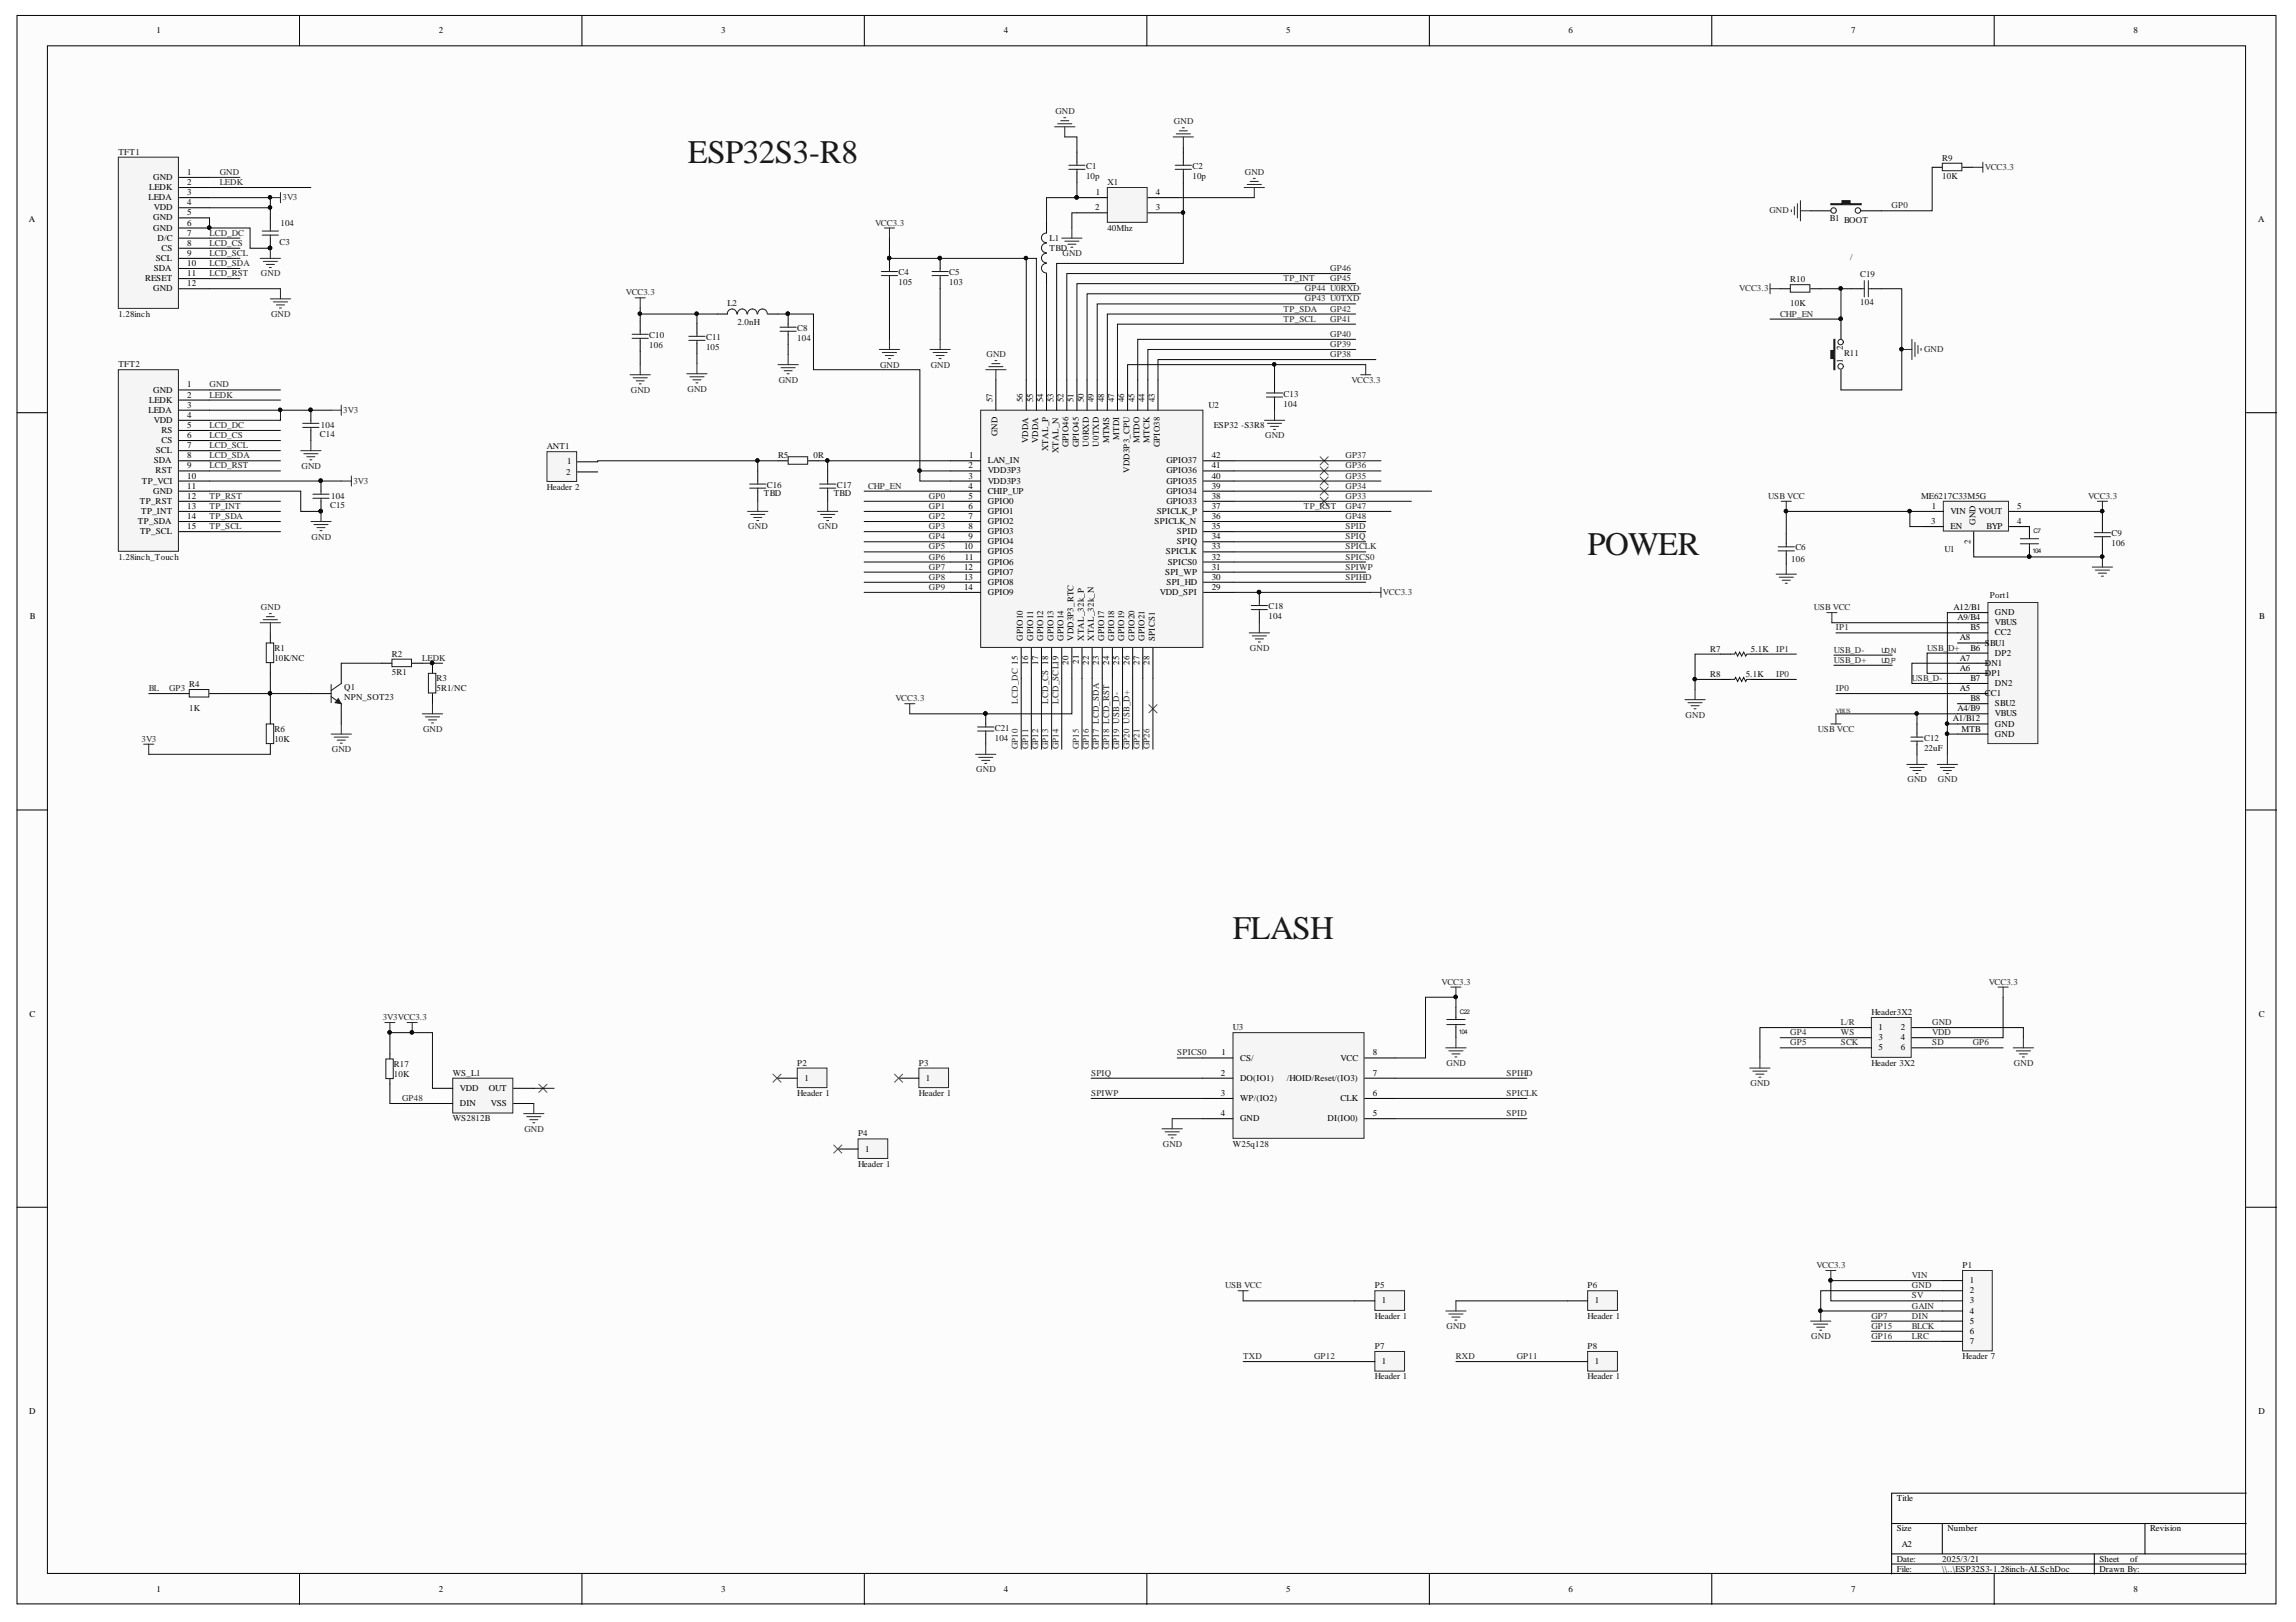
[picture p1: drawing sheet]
<svg xmlns="http://www.w3.org/2000/svg" width="297mm" height="210mm" viewBox="0 0 297 210" stroke-linecap="round" stroke-linejoin="round" font-family="sans-serif">
<defs><g id="words">
<g font-size="4.3" fill="#1c1c1c">
<text x="89" y="21.1">ESP32S3-R8</text>
<text x="205.4" y="71.8">POWER</text>
<text x="159.5" y="121.6">FLASH</text>
</g>
<g font-size="1.2">
<text x="20.3" y="4.3">1</text>
<text x="56.8" y="4.3">2</text>
<text x="93.3" y="4.3">3</text>
<text x="129.8" y="4.3">4</text>
<text x="166.4" y="4.3">5</text>
<text x="202.9" y="4.3">6</text>
<text x="239.5" y="4.3">7</text>
<text x="276" y="4.3">8</text>
<text x="19.8" y="23.3">GND</text>
<text x="24.2" y="22.6">1</text>
<text x="24.2" y="23.9">2</text>
<text x="3.7" y="28.7">A</text>
<text x="19.2" y="25.9">LEDA</text>
<text x="19.3" y="24.6">LEDK</text>
<text x="19.8" y="28.5">GND</text>
<text x="19.8" y="29.8">GND</text>
<text x="19.9" y="27.2">VDD</text>
<text x="24.2" y="25.3">3</text>
<text x="24.2" y="26.6">4</text>
<text x="24.2" y="27.9">5</text>
<text x="24.2" y="29.2">6</text>
<text x="141.7" y="27.2">2</text>
<text x="141.8" y="25.3">1</text>
<text x="149.6" y="27.2">3</text>
<text x="149.6" y="25.3">4</text>
<text x="292.2" y="28.7">A</text>
<text x="19.9" y="35.1">SDA</text>
<text x="20.1" y="33.8">SCL</text>
<text x="20.4" y="31.1">D/C</text>
<text x="20.9" y="32.5">CS</text>
<text x="24.2" y="30.5">7</text>
<text x="24.2" y="31.8">8</text>
<text x="24.2" y="33.1">9</text>
<text x="24.2" y="34.4">10</text>
<text x="24.2" y="35.7">11</text>
<text x="18.8" y="36.4">RESET</text>
<text x="19.8" y="37.7">GND</text>
<text x="24.2" y="37">12</text>
<text x="19.2" y="53.4">LEDA</text>
<text x="19.3" y="52.1">LEDK</text>
<text x="19.8" y="50.8">GND</text>
<text x="24.2" y="50.1">1</text>
<text x="24.2" y="51.5">2</text>
<text x="24.2" y="52.8">3</text>
<text x="19.9" y="60">SDA</text>
<text x="19.9" y="54.7">VDD</text>
<text x="20.1" y="58.7">SCL</text>
<text x="20.9" y="56">RS</text>
<text x="20.9" y="57.3">CS</text>
<text x="24.2" y="54.1">4</text>
<text x="24.2" y="55.4">5</text>
<text x="24.2" y="56.7">6</text>
<text x="24.2" y="58">7</text>
<text x="24.2" y="59.3">8</text>
<text x="125.4" y="59.3">1</text>
<text x="127.8" y="60">LAN_IN</text>
<text x="150.9" y="60">GPIO37</text>
<text x="156.8" y="59.3">42</text>
<text x="18.1" y="65.2">TP_RST</text>
<text x="18.4" y="62.6">TP_VCI</text>
<text x="19.8" y="63.9">GND</text>
<text x="20.1" y="61.3">RST</text>
<text x="24.2" y="60.6">9</text>
<text x="24.2" y="61.9">10</text>
<text x="24.2" y="63.2">11</text>
<text x="24.2" y="64.5">12</text>
<text x="24.2" y="65.9">13</text>
<text x="73.3" y="61.4">2</text>
<text x="73.4" y="60.1">1</text>
<text x="125.3" y="60.6">2</text>
<text x="125.3" y="61.9">3</text>
<text x="125.3" y="63.2">4</text>
<text x="125.3" y="64.5">5</text>
<text x="125.3" y="65.9">6</text>
<text x="127.8" y="61.3">VDD3P3</text>
<text x="127.8" y="62.6">VDD3P3</text>
<text x="127.8" y="63.9">CHIP_UP</text>
<text x="127.8" y="65.2">GPIO0</text>
<text x="150.9" y="65.2">GPIO33</text>
<text x="150.9" y="63.9">GPIO34</text>
<text x="150.9" y="62.6">GPIO35</text>
<text x="150.9" y="61.3">GPIO36</text>
<text x="156.8" y="65.9">37</text>
<text x="156.8" y="64.5">38</text>
<text x="156.8" y="63.2">39</text>
<text x="156.8" y="61.9">40</text>
<text x="156.8" y="60.6">41</text>
<text x="249.9" y="65.9">1</text>
<text x="261" y="65.9">5</text>
<text x="17.9" y="67.8">TP_SDA</text>
<text x="18.1" y="69.1">TP_SCL</text>
<text x="18.3" y="66.5">TP_INT</text>
<text x="24.2" y="67.2">14</text>
<text x="24.2" y="68.5">15</text>
<text x="124.7" y="71.1">10</text>
<text x="125.3" y="67.2">7</text>
<text x="125.3" y="68.5">8</text>
<text x="125.3" y="69.8">9</text>
<text x="127.8" y="66.5">GPIO1</text>
<text x="127.8" y="67.8">GPIO2</text>
<text x="127.8" y="69.1">GPIO3</text>
<text x="127.8" y="70.4">GPIO4</text>
<text x="127.8" y="71.8">GPIO5</text>
<text x="149.4" y="67.8">SPICLK_N</text>
<text x="149.6" y="66.5">SPICLK_P</text>
<text x="150.8" y="71.8">SPICLK</text>
<text x="152.3" y="70.4">SPIQ</text>
<text x="152.3" y="69.1">SPID</text>
<text x="156.8" y="71.1">33</text>
<text x="156.8" y="69.8">34</text>
<text x="156.8" y="68.5">35</text>
<text x="156.8" y="67.2">36</text>
<text x="249.9" y="67.8">3</text>
<text x="252.3" y="66.5">VIN</text>
<text x="252.3" y="68.5">EN</text>
<text x="256" y="66.5">VOUT</text>
<text x="257" y="68.5">BYP</text>
<text x="261" y="67.8">4</text>
<text x="124.7" y="73.7">12</text>
<text x="124.7" y="75">13</text>
<text x="124.7" y="76.3">14</text>
<text x="124.8" y="72.4">11</text>
<text x="127.8" y="73.1">GPIO6</text>
<text x="127.8" y="74.4">GPIO7</text>
<text x="127.8" y="75.7">GPIO8</text>
<text x="127.8" y="77">GPIO9</text>
<text x="150" y="77">VDD_SPI</text>
<text x="150.7" y="74.4">SPI_WP</text>
<text x="150.9" y="75.7">SPI_HD</text>
<text x="151.1" y="73.1">SPICS0</text>
<text x="156.8" y="76.3">29</text>
<text x="156.8" y="75">30</text>
<text x="156.8" y="73.7">31</text>
<text x="156.8" y="72.4">32</text>
<text x="3.9" y="80.1">B</text>
<text x="252.7" y="79">A12/B1</text>
<text x="253.2" y="80.3">A9/B4</text>
<text x="253.5" y="82.9">A8</text>
<text x="254.9" y="81.6">B5</text>
<text x="256.8" y="83.5">S</text>
<text x="257.5" y="83.5">BU1</text>
<text x="258.1" y="79.6">GND</text>
<text x="258.1" y="80.9">VBUS</text>
<text x="258.1" y="82.2">CC2</text>
<text x="292.3" y="80.1">B</text>
<text x="253.5" y="89.4">A5</text>
<text x="253.5" y="86.8">A6</text>
<text x="253.5" y="85.5">A7</text>
<text x="254.9" y="88.1">B7</text>
<text x="254.9" y="84.2">B6</text>
<text x="256.8" y="87.5">DP1</text>
<text x="256.8" y="86.2">DN1</text>
<text x="258.1" y="88.8">DN2</text>
<text x="258.1" y="84.9">DP2</text>
<text x="252.7" y="93.4">A1/B12</text>
<text x="253.2" y="92.1">A4/B9</text>
<text x="253.8" y="94.7">MTB</text>
<text x="254.9" y="90.7">B8</text>
<text x="256.8" y="90.1">CC1</text>
<text x="258.1" y="94">GND</text>
<text x="258.1" y="92.7">VBUS</text>
<text x="258.1" y="91.4">SBU2</text>
<text x="258.1" y="95.3">GND</text>
<text x="3.8" y="131.5">C</text>
<text x="292.2" y="131.5">C</text>
<text x="158" y="136.6">1</text>
<text x="160.4" y="137.2">CS/</text>
<text x="173.4" y="137.2">VCC</text>
<text x="177.6" y="136.6">8</text>
<text x="243" y="133.3">1</text>
<text x="243" y="134.6">3</text>
<text x="243" y="135.9">5</text>
<text x="245.9" y="133.3">2</text>
<text x="245.9" y="134.6">4</text>
<text x="245.9" y="135.9">6</text>
<text x="59.5" y="141.2">VDD</text>
<text x="59.5" y="143.1">DIN</text>
<text x="63.2" y="141.2">OUT</text>
<text x="63.5" y="143.1">VSS</text>
<text x="104.1" y="139.9">1</text>
<text x="119.8" y="139.9">1</text>
<text x="158" y="139.2">2</text>
<text x="158" y="141.8">3</text>
<text x="160.4" y="139.9">DO(IO1)</text>
<text x="160.4" y="142.5">WP/(IO2)</text>
<text x="166.5" y="139.9">/HOID/Reset/(IO3)</text>
<text x="173.4" y="142.5">CLK</text>
<text x="177.6" y="141.8">6</text>
<text x="177.6" y="139.2">7</text>
<text x="111.9" y="149">1</text>
<text x="158" y="144.4">4</text>
<text x="160.4" y="145.1">GND</text>
<text x="171.7" y="145.1">DI(IO0)</text>
<text x="177.6" y="144.4">5</text>
<text x="254.8" y="166.1">1</text>
<text x="254.8" y="167.4">2</text>
<text x="178.8" y="168.7">1</text>
<text x="206.3" y="168.7">1</text>
<text x="254.8" y="168.7">3</text>
<text x="254.8" y="170">4</text>
<text x="254.8" y="171.3">5</text>
<text x="254.8" y="172.6">6</text>
<text x="254.8" y="173.9">7</text>
<text x="178.8" y="176.5">1</text>
<text x="206.3" y="176.5">1</text>
<text x="3.8" y="183">D</text>
<text x="292.2" y="183">D</text>
<text x="245.4" y="194.3">Title</text>
<text x="245.4" y="198.2">Size</text>
<text x="245.4" y="202.1">Date:</text>
<text x="245.4" y="203.4">File:</text>
<text x="246" y="200.2">A2</text>
<text x="251.3" y="202.1">2025/3/21</text>
<text x="251.3" y="203.4">\\..\ESP32S3-1.28inch-AI.SchDoc</text>
<text x="251.9" y="198.2">Number</text>
<text x="271.6" y="202.1">Sheet</text>
<text x="271.6" y="203.4">Drawn By:</text>
<text x="275.6" y="202.1">of</text>
<text x="278.2" y="198.2">Revision</text>
<text x="20.3" y="206">1</text>
<text x="56.8" y="206">2</text>
<text x="93.3" y="206">3</text>
<text x="129.8" y="206">4</text>
<text x="166.4" y="206">5</text>
<text x="202.9" y="206">6</text>
<text x="239.5" y="206">7</text>
<text x="276" y="206">8</text>
</g>
<g font-size="1.2" fill="#262626">
<text x="136.5" y="14.8">GND</text>
<text x="151.9" y="16.1">GND</text>
<text x="28.4" y="23.9">LEDK</text>
<text x="28.4" y="22.6">GND</text>
<text x="161" y="22.6">GND</text>
<text x="256.8" y="22">VCC3.3</text>
<text x="36.5" y="25.9">3V3</text>
<text x="113.2" y="29.2">VCC3.3</text>
<text x="228.9" y="27.6">GND</text>
<text x="244.7" y="27">GP0</text>
<text x="27.1" y="35.7">LCD_RST</text>
<text x="27.1" y="30.5">LCD_DC</text>
<text x="27.1" y="31.8">LCD_CS</text>
<text x="27.1" y="33.1">LCD_SCL</text>
<text x="27.1" y="34.4">LCD_SDA</text>
<text x="33.8" y="35.8">GND</text>
<text x="137.5" y="33.2">GND</text>
<text x="172.1" y="35.1">GP46</text>
<text x="35.1" y="41">GND</text>
<text x="81" y="38.2">VCC3.3</text>
<text x="166.1" y="40.3">TP_SDA</text>
<text x="166.1" y="41.6">TP_SCL</text>
<text x="166.1" y="36.4">TP_INT</text>
<text x="168.8" y="39">GP43 U0TXD</text>
<text x="168.8" y="37.7">GP44 U0RXD</text>
<text x="172.1" y="36.4">GP45</text>
<text x="172.1" y="41.6">GP41</text>
<text x="172.1" y="40.3">GP42</text>
<text x="225" y="37.7">VCC3.3</text>
<text x="230.3" y="41">CHP_EN</text>
<text x="113.9" y="47.6">GND</text>
<text x="120.4" y="47.6">GND</text>
<text x="127.6" y="46.2">GND</text>
<text x="172.1" y="46.2">GP38</text>
<text x="172.1" y="44.9">GP39</text>
<text x="172.1" y="43.6">GP40</text>
<text x="248.9" y="45.6">GND</text>
<text x="27.1" y="50.1">GND</text>
<text x="27.1" y="51.5">LEDK</text>
<text x="44.4" y="53.4">3V3</text>
<text x="81.6" y="50.8">GND</text>
<text x="88.9" y="50.7">GND</text>
<text x="100.7" y="49.5">GND</text>
<text x="174.8" y="49.5">VCC3.3</text>
<text x="27.1" y="55.4">LCD_DC</text>
<text x="27.1" y="56.7">LCD_CS</text>
<text x="27.1" y="58">LCD_SCL</text>
<text x="27.1" y="59.3">LCD_SDA</text>
<text x="163.7" y="56.7">GND</text>
<text x="174.1" y="59.3">GP37</text>
<text x="27.1" y="60.6">LCD_RST</text>
<text x="27.1" y="64.5">TP_RST</text>
<text x="27.1" y="65.9">TP_INT</text>
<text x="39" y="60.7">GND</text>
<text x="45.7" y="62.6">3V3</text>
<text x="112.3" y="63.2">CHP_EN</text>
<text x="120.2" y="64.5">GP0</text>
<text x="120.2" y="65.9">GP1</text>
<text x="168.7" y="65.9">TP_RST</text>
<text x="174.1" y="64.5">GP33</text>
<text x="174.1" y="63.2">GP34</text>
<text x="174.1" y="61.9">GP35</text>
<text x="174.1" y="60.6">GP36</text>
<text x="174.1" y="65.9">GP47</text>
<text x="228.8" y="64.5">USB VCC</text>
<text x="270.1" y="64.5">VCC3.3</text>
<text x="27.1" y="67.2">TP_SDA</text>
<text x="27.1" y="68.5">TP_SCL</text>
<text x="40.3" y="69.8">GND</text>
<text x="96.8" y="68.5">GND</text>
<text x="105.9" y="68.5">GND</text>
<text x="120.2" y="67.2">GP2</text>
<text x="120.2" y="68.5">GP3</text>
<text x="120.2" y="69.8">GP4</text>
<text x="120.2" y="71.1">GP5</text>
<text x="174.1" y="67.2">GP48</text>
<text x="174.1" y="69.8">SPIQ</text>
<text x="174.1" y="68.5">SPID</text>
<text x="174.1" y="71.1">SPICLK</text>
<text x="120.2" y="72.4">GP6</text>
<text x="120.2" y="73.7">GP7</text>
<text x="120.2" y="75">GP8</text>
<text x="120.2" y="76.3">GP9</text>
<text x="174.1" y="72.4">SPICS0</text>
<text x="174.1" y="73.7">SPIWP</text>
<text x="174.1" y="75">SPIHD</text>
<text x="178.9" y="77">VCC3.3</text>
<text x="33.8" y="79">GND</text>
<text x="234.7" y="79">USB VCC</text>
<text x="237.5" y="81.6">IP1</text>
<text x="19.2" y="89.4">BL</text>
<text x="21.9" y="89.4">GP3</text>
<text x="54.6" y="85.5">LEDK</text>
<text x="161.7" y="84.2">GND</text>
<text x="229.8" y="84.3">IP1</text>
<text x="229.8" y="87.6">IP0</text>
<text x="237.3" y="84.5">USB_D-</text>
<text x="237.3" y="85.8">USB_D+</text>
<text x="237.5" y="89.4">IP0</text>
<text x="247.3" y="88.1">USB_D-</text>
<text x="249.3" y="84.2">USB_</text>
<text x="252" y="84.2">D+</text>
<text x="18.3" y="96">3V3</text>
<text x="54.7" y="94.7">GND</text>
<text x="115.8" y="90.7">VCC3.3</text>
<text x="218.1" y="92.9">GND</text>
<text x="235.2" y="94.7">USB VCC</text>
<text x="42.9" y="97.3">GND</text>
<text x="126.3" y="100">GND</text>
<text x="246.8" y="101.3">GND</text>
<text x="250.7" y="101.3">GND</text>
<text x="186.5" y="127.4">VCC3.3</text>
<text x="257.3" y="127.4">VCC3.3</text>
<text x="49.5" y="132">3V3VCC3.3</text>
<text x="152.3" y="136.6">SPICS0</text>
<text x="187.1" y="137.9">GND</text>
<text x="231.6" y="134">GP4</text>
<text x="231.6" y="135.3">GP5</text>
<text x="238.2" y="135.3">SCK</text>
<text x="238.2" y="134">WS</text>
<text x="238.2" y="132.7">L/R</text>
<text x="250" y="132.7">GND</text>
<text x="250" y="134">VDD</text>
<text x="250" y="135.3">SD</text>
<text x="255.2" y="135.3">GP6</text>
<text x="260.5" y="137.9">GND</text>
<text x="52" y="142.5">GP48</text>
<text x="141.2" y="139.2">SPIQ</text>
<text x="141.2" y="141.8">SPIWP</text>
<text x="194.9" y="139.2">SPIHD</text>
<text x="194.9" y="141.8">SPICLK</text>
<text x="226.5" y="140.6">GND</text>
<text x="67.8" y="146.5">GND</text>
<text x="150.4" y="148.4">GND</text>
<text x="194.9" y="144.4">SPID</text>
<text x="158.5" y="166.7">USB VCC</text>
<text x="235" y="164.1">VCC3.3</text>
<text x="247.3" y="166.7">GND</text>
<text x="247.3" y="165.4">VIN</text>
<text x="187.1" y="172">GND</text>
<text x="234.3" y="173.3">GND</text>
<text x="242.1" y="173.3">GP16</text>
<text x="242.1" y="172">GP15</text>
<text x="242.1" y="170.6">GP7</text>
<text x="247.3" y="172">BLCK</text>
<text x="247.3" y="173.3">LRC</text>
<text x="247.3" y="169.3">GAIN</text>
<text x="247.3" y="170.6">DIN</text>
<text x="247.3" y="168">SV</text>
<text x="160.8" y="175.9">TXD</text>
<text x="170" y="175.9">GP12</text>
<text x="188.4" y="175.9">RXD</text>
<text x="196.2" y="175.9">GP11</text>
</g>
<g font-size="1.2" fill="#0e0e0e">
<text x="15.3" y="20">TFT1</text>
<text x="140.5" y="21.8">C1</text>
<text x="140.5" y="23.2">10p</text>
<text x="143.3" y="23.9">X1</text>
<text x="154.3" y="21.8">C2</text>
<text x="154.3" y="23.2">10p</text>
<text x="251.3" y="23.2">10K</text>
<text x="251.3" y="20.8">R9</text>
<text x="36.3" y="29.2">104</text>
<text x="143.3" y="29.8">40Mhz</text>
<text x="236.7" y="28.7">B1 BOOT</text>
<text x="36.2" y="31.7">C3</text>
<text x="116.3" y="35.6">C4</text>
<text x="122.8" y="35.6">C5</text>
<text x="135.8" y="32.5">TBD</text>
<text x="135.8" y="31.1">L1</text>
<text x="239.4" y="33.6">/</text>
<text x="240.7" y="35.9">C19</text>
<text x="15.3" y="41">1.28inch</text>
<text x="94.1" y="39.7">L2</text>
<text x="116.3" y="36.9">105</text>
<text x="122.8" y="36.9">103</text>
<text x="231.6" y="39.7">10K</text>
<text x="231.6" y="36.5">R10</text>
<text x="240.7" y="39.5">104</text>
<text x="15.3" y="47.5">TFT2</text>
<text x="84" y="43.7">C10</text>
<text x="84" y="45">106</text>
<text x="91.3" y="44">C11</text>
<text x="91.3" y="45.3">105</text>
<text x="95.4" y="42">2.0nH</text>
<text x="103.1" y="42.8">C8</text>
<text x="103.1" y="44.1">104</text>
<text x="238.6" y="46.1">R11</text>
<text x="156.4" y="52.8">U2</text>
<text x="166.1" y="51.3">C13</text>
<text x="166.1" y="52.6">104</text>
<text x="41.4" y="56.6">C14</text>
<text x="41.5" y="55.4">104</text>
<text x="70.8" y="58.1">ANT1</text>
<text x="100.7" y="59.3">R5</text>
<text x="105.2" y="59.3">0R</text>
<text x="157" y="55.4">ESP32 -S3R8</text>
<text x="42.7" y="65.7">C15</text>
<text x="42.8" y="64.5">104</text>
<text x="70.8" y="63.4">Header 2</text>
<text x="98.8" y="64.2">TBD</text>
<text x="99.2" y="63.1">C16</text>
<text x="107.9" y="64.2">TBD</text>
<text x="108.3" y="63.1">C17</text>
<text x="248.5" y="64.5">ME6217C33M5G</text>
<text x="232.3" y="71.2">C6</text>
<text x="251.5" y="71.5">U1</text>
<text x="273.2" y="69.4">C9</text>
<text x="273.2" y="70.7">106</text>
<text x="15.3" y="72.4">1.28inch_Touch</text>
<text x="231.7" y="72.7">106</text>
<text x="257.4" y="77.4">Port1</text>
<text x="164.1" y="78.8">C18</text>
<text x="164.1" y="80.1">104</text>
<text x="24.5" y="88.9">R4</text>
<text x="35.5" y="85.5">10K/NC</text>
<text x="35.5" y="84.2">R1</text>
<text x="44.5" y="89.3">Q1</text>
<text x="50.7" y="87.3">5R1</text>
<text x="50.7" y="85">R2</text>
<text x="56.5" y="89.4">5R1/NC</text>
<text x="56.5" y="88.1">R3</text>
<text x="221.3" y="84.3">R7</text>
<text x="221.3" y="87.6">R8</text>
<text x="225.8" y="87.6">5.1K</text>
<text x="226.5" y="84.3">5.1K</text>
<text x="24.5" y="92.1">1K</text>
<text x="35.5" y="96">10K</text>
<text x="35.5" y="94.7">R6</text>
<text x="44.5" y="90.6">NPN_SOT23</text>
<text x="128.7" y="94.5">C21</text>
<text x="128.7" y="95.9">104</text>
<text x="248.9" y="95.9">C12</text>
<text x="248.9" y="97.2">22uF</text>
<text x="242.1" y="131.3">Header3X2</text>
<text x="103.1" y="137.9">P2</text>
<text x="118.9" y="137.9">P3</text>
<text x="159.5" y="133.3">U3</text>
<text x="242.1" y="137.9">Header 3X2</text>
<text x="51" y="138">R17</text>
<text x="51" y="139.3">10K</text>
<text x="58.6" y="139.2">WS_L1</text>
<text x="103.1" y="141.8">Header 1</text>
<text x="118.9" y="141.8">Header 1</text>
<text x="58.6" y="145.1">WS2812B</text>
<text x="111" y="147.1">P4</text>
<text x="159.5" y="148.4">W25q128</text>
<text x="111" y="151">Header 1</text>
<text x="177.9" y="166.7">P5</text>
<text x="205.4" y="166.7">P6</text>
<text x="253.9" y="164.1">P1</text>
<text x="177.9" y="170.6">Header 1</text>
<text x="205.4" y="170.6">Header 1</text>
<text x="177.9" y="174.6">P7</text>
<text x="177.9" y="178.5">Header 1</text>
<text x="205.4" y="174.6">P8</text>
<text x="205.4" y="178.5">Header 1</text>
<text x="253.9" y="175.9">Header 7</text>
</g>
<g font-size="1.1">
<text x="238.4" y="46.9" transform="rotate(-90 238.4 46.9)">1</text>
<text x="238.4" y="45.3" transform="rotate(-90 238.4 45.3)">2</text>
<text x="128.4" y="52" transform="rotate(-90 128.4 52)">57</text>
<text x="132.3" y="52" transform="rotate(-90 132.3 52)">56</text>
<text x="133.7" y="52" transform="rotate(-90 133.7 52)">55</text>
<text x="135" y="52" transform="rotate(-90 135 52)">54</text>
<text x="136.3" y="52" transform="rotate(-90 136.3 52)">53</text>
<text x="137.6" y="52" transform="rotate(-90 137.6 52)">52</text>
<text x="138.9" y="52" transform="rotate(-90 138.9 52)">51</text>
<text x="140.2" y="52" transform="rotate(-90 140.2 52)">50</text>
<text x="141.5" y="52" transform="rotate(-90 141.5 52)">49</text>
<text x="142.8" y="52" transform="rotate(-90 142.8 52)">48</text>
<text x="144.1" y="52" transform="rotate(-90 144.1 52)">47</text>
<text x="145.5" y="52" transform="rotate(-90 145.5 52)">46</text>
<text x="146.8" y="52" transform="rotate(-90 146.8 52)">45</text>
<text x="148.1" y="52" transform="rotate(-90 148.1 52)">44</text>
<text x="149.4" y="52" transform="rotate(-90 149.4 52)">43</text>
<text x="129.1" y="56.4" transform="rotate(-90 129.1 56.4)">GND</text>
<text x="133" y="57.4" transform="rotate(-90 133 57.4)">VDDA</text>
<text x="134.3" y="57.4" transform="rotate(-90 134.3 57.4)">VDDA</text>
<text x="135.6" y="58.4" transform="rotate(-90 135.6 58.4)">XTAL_P</text>
<text x="136.9" y="58.6" transform="rotate(-90 136.9 58.6)">XTAL_N</text>
<text x="138.2" y="57.9" transform="rotate(-90 138.2 57.9)">GPIO46</text>
<text x="139.6" y="57.9" transform="rotate(-90 139.6 57.9)">GPIO45</text>
<text x="140.9" y="57.8" transform="rotate(-90 140.9 57.8)">U0RXD</text>
<text x="142.2" y="57.8" transform="rotate(-90 142.2 57.8)">U0TXD</text>
<text x="143.5" y="57.4" transform="rotate(-90 143.5 57.4)">MTMS</text>
<text x="144.8" y="57" transform="rotate(-90 144.8 57)">MTDI</text>
<text x="147.4" y="57.4" transform="rotate(-90 147.4 57.4)">MTDO</text>
<text x="148.7" y="57.3" transform="rotate(-90 148.7 57.3)">MTCK</text>
<text x="150" y="57.9" transform="rotate(-90 150 57.9)">GPIO38</text>
<text x="146.1" y="61.2" transform="rotate(-90 146.1 61.2)">VDD3P3_CPU</text>
<text x="254.9" y="70.4" transform="rotate(-90 254.9 70.4)">2</text>
<text x="255.6" y="67.9" transform="rotate(-90 255.6 67.9)">GND</text>
<text x="132.3" y="82.9" transform="rotate(-90 132.3 82.9)">GPIO10</text>
<text x="133.7" y="82.9" transform="rotate(-90 133.7 82.9)">GPIO11</text>
<text x="135" y="82.9" transform="rotate(-90 135 82.9)">GPIO12</text>
<text x="136.3" y="82.9" transform="rotate(-90 136.3 82.9)">GPIO13</text>
<text x="137.6" y="82.9" transform="rotate(-90 137.6 82.9)">GPIO14</text>
<text x="138.9" y="82.9" transform="rotate(-90 138.9 82.9)">VDD3P3_RTC</text>
<text x="140.2" y="82.9" transform="rotate(-90 140.2 82.9)">XTAL_32k_P</text>
<text x="141.5" y="82.9" transform="rotate(-90 141.5 82.9)">XTAL_32k_N</text>
<text x="142.8" y="82.9" transform="rotate(-90 142.8 82.9)">GPIO17</text>
<text x="144.1" y="82.9" transform="rotate(-90 144.1 82.9)">GPIO18</text>
<text x="145.5" y="82.9" transform="rotate(-90 145.5 82.9)">GPIO19</text>
<text x="146.8" y="82.9" transform="rotate(-90 146.8 82.9)">GPIO20</text>
<text x="148.1" y="82.9" transform="rotate(-90 148.1 82.9)">GPIO21</text>
<text x="149.4" y="82.9" transform="rotate(-90 149.4 82.9)">SPICS1</text>
<text x="133" y="86" transform="rotate(-90 133 86)">16</text>
<text x="134.3" y="86" transform="rotate(-90 134.3 86)">17</text>
<text x="138.2" y="86" transform="rotate(-90 138.2 86)">20</text>
<text x="139.6" y="85.9" transform="rotate(-90 139.6 85.9)">21</text>
<text x="140.9" y="86" transform="rotate(-90 140.9 86)">22</text>
<text x="142.2" y="86" transform="rotate(-90 142.2 86)">23</text>
<text x="143.5" y="86" transform="rotate(-90 143.5 86)">24</text>
<text x="144.8" y="86" transform="rotate(-90 144.8 86)">25</text>
<text x="146.1" y="86" transform="rotate(-90 146.1 86)">26</text>
<text x="147.4" y="86" transform="rotate(-90 147.4 86)">27</text>
<text x="148.7" y="86" transform="rotate(-90 148.7 86)">28</text>
</g>
<g font-size="1.1" fill="#262626">
<text x="131.7" y="91.1" transform="rotate(-90 131.7 91.1)">LCD_DC 15</text>
<text x="135.6" y="91.1" transform="rotate(-90 135.6 91.1)">LCD_CS 18</text>
<text x="136.9" y="91.1" transform="rotate(-90 136.9 91.1)">LCD_SCL19</text>
<text x="131.7" y="97" transform="rotate(-90 131.7 97)">GP10</text>
<text x="133" y="97" transform="rotate(-90 133 97)">GP11</text>
<text x="134.3" y="97" transform="rotate(-90 134.3 97)">GP12</text>
<text x="135.6" y="97" transform="rotate(-90 135.6 97)">GP13</text>
<text x="136.9" y="97" transform="rotate(-90 136.9 97)">GP14</text>
<text x="139.6" y="97" transform="rotate(-90 139.6 97)">GP15</text>
<text x="140.9" y="97" transform="rotate(-90 140.9 97)">GP16</text>
<text x="142.2" y="97" transform="rotate(-90 142.2 97)">GP17 LCD_SDA</text>
<text x="143.5" y="97" transform="rotate(-90 143.5 97)">GP18 LCD_RST</text>
<text x="144.8" y="97" transform="rotate(-90 144.8 97)">GP19 USB_D-</text>
<text x="146.1" y="97" transform="rotate(-90 146.1 97)">GP20 USB_D+</text>
<text x="147.4" y="97" transform="rotate(-90 147.4 97)">GP21</text>
<text x="148.7" y="97" transform="rotate(-90 148.7 97)">GP26</text>
</g>
<g font-size=".9" fill="#262626">
<text x="243.4" y="84.5">UD_N</text>
<text x="243.4" y="85.8">UD_P</text>
</g>
<g font-size=".8" fill="#0e0e0e">
<text x="262.9" y="71.6">104</text>
<text x="263.1" y="69">C7</text>
<text x="188.9" y="131.2">C22</text>
<text x="188.7" y="133.8">104</text>
</g>
<text font-size=".8" fill="#262626" x="237.5" y="92.2">VBUS</text>
</g></defs>
<g fill="#fcfcfc" stroke="#000" stroke-width=".13">
<path d="M2.2 2h292.3v205.6h-292.3z"/>
<path d="M6.1 5.9h284.4v197.7h-284.4z"/>
</g>
<g fill="none" stroke="#000" stroke-width=".13">
<path d="M38.7 2v3.9M75.3 2v3.9M111.8 2v3.9M148.4 2v3.9M184.9 2v3.9M221.5 2v3.9M258 2v3.9M2.2 53.4h3.9M290.6 53.4h3.9M2.2 104.8h3.9M290.6 104.8h3.9M2.2 156.2h3.9"/>
<path d="M290.6 156.2h3.9M244.7 197.2h45.9M251.3 197.2v3.9M277.5 197.2v3.9M290.6 193.2h-45.9v10.5M38.7 203.7v3.9M75.3 203.7v3.9M111.8 203.7v3.9M148.4 203.7v3.9M184.9 203.7v3.9M221.5 203.7v3.9M244.7 201.1h45.9"/>
<path d="M244.7 202.4h45.9M258 203.7v3.9M270.9 201.1v2.6"/>
</g>
<path d="M126.9 53.1h28.7v30.7h-28.7z" fill="#f5f5f5" stroke="#262626" stroke-width=".13"/>
<g fill="none" stroke="#000" stroke-width=".13">
<path d="M115.1 33.4v1.3M115.1 36.1v1.3M121.6 33.4v1.3M121.6 36.1v1.3M82.8 41.6v1.3M82.8 44.2v1.3M90.2 41.8v1.3M90.2 44.4v1.3M122.9 59.6h4M128.8 49.2v3.9M132.8 49.2v3.9M134.1 49.2v3.9"/>
<path d="M135.4 49.2v3.9M136.7 49.2v3.9M138 49.2v3.9M139.3 49.2v3.9M140.6 49.2v3.9M141.9 49.2v3.9M143.3 49.2v3.9M144.6 49.2v3.9M145.9 49.2v3.9M147.2 49.2v3.9M148.5 49.2v3.9M149.8 49.2v3.9"/>
<path d="M155.7 59.6h3.9M122.9 60.9h4M122.9 62.3h4M122.9 63.6h4M122.9 64.9h4M122.9 66.2h4M122.9 67.5h4M122.9 68.8h4M122.9 70.1h4M122.9 71.4h4M122.9 72.7h4M122.9 74h4"/>
<path d="M122.9 75.3h4M122.9 76.7h4M155.7 60.9h3.9M155.7 62.3h3.9M155.7 63.6h3.9M155.7 64.9h3.9M155.7 66.2h3.9M155.7 67.5h3.9M155.7 68.8h3.9M155.7 70.1h3.9M155.7 71.4h3.9M155.7 72.7h3.9"/>
<path d="M155.7 74h3.9M155.7 75.3h3.9M155.7 76.7h3.9M132.1 83.9v3.9M133.4 83.9v3.9M134.7 83.9v3.9M136 83.9v3.9M137.4 83.9v3.9M138.7 83.9v3.9M140 83.9v3.9M141.3 83.9v3.9M142.6 83.9v3.9"/>
<path d="M143.9 83.9v3.9M145.2 83.9v3.9M146.5 83.9v3.9M147.8 83.9v3.9M149.2 83.9v3.9"/>
</g>
<g fill="none" stroke="#262626" stroke-width=".13">
<path d="M82.2 38.5h1.3M82.8 38.5v1.4M114.4 29.5h1.3M115.1 29.5v1.3M81.5 48.5h2.6M81.9 48.9h1.8M82.3 49.3h1M82.7 49.7h.3M82.8 47.2v1.3M88.9 48.4h2.6M89.2 48.8h1.9M89.6 49.2h1.1"/>
<path d="M90 49.5h.3M90.2 47.1v1.3M113.8 45.2h2.6M114.2 45.6h1.8M114.5 46h1.1M114.9 46.4h.3M115.1 43.9v1.3M120.3 45.2h2.6M120.7 45.6h1.8M121.1 46h1.1M121.5 46.4h.3M121.6 43.9v1.3"/>
<path d="M127.5 47.8h2.6M127.9 47.5h1.9M128.3 47.1h1.1M128.7 46.7h.3M128.8 47.8v1.4"/>
</g>
<g fill="none" stroke="#1c1c1c" stroke-width=".13">
<path d="M114 35.1h2.1M114 35.7h2.1M115.1 34.7v.4M115.1 35.7v.4M120.6 35.1h2.1M120.6 35.7h2.1M121.6 34.7v.4M121.6 35.7v.4M81.8 43.3h2.1M81.8 43.8h2.1M82.8 42.9v.4M82.8 43.8v.4"/>
<path d="M89.1 43.5h2.1M89.1 44h2.1M90.2 43.1v.4M90.2 44v.4"/>
</g>
<g fill="#0e0e0e" stroke="#0e0e0e" stroke-width=".13">
<circle cx="115" cy="33.4" r=".22"/>
<circle cx="121.6" cy="33.4" r=".22"/>
</g>
<path d="M143.3 24.3h5.1v4.5h-5.1z" fill="#f5f5f5" stroke="#262626" stroke-width=".13"/>
<g fill="none" stroke="#000" stroke-width=".13">
<path d="M139.3 19.7v1.3M153.1 19.7v1.3M135.4 28.9v1.3M135.4 35.4v1.3M139.3 25.6h4M139.3 27.5h4M139.3 22.3v1.3M148.5 25.6h3.9M148.5 27.5h3.9M153.1 22.3v1.3M92.8 40.6h1.3M99.3 40.6h1.4"/>
<path d="M102 40.6v1.3M102 43.3v1.3M164.9 49.2v1.3M164.9 51.8v1.3M162.9 76.7v1.3M162.9 79.3v1.3M127.5 92.4v1.3M127.5 95v1.3"/>
</g>
<g fill="#0e0e0e" stroke="#0e0e0e" stroke-width=".13">
<circle cx="139.3" cy="25.5" r=".22"/>
<circle cx="127.5" cy="92.3" r=".22"/>
<circle cx="162.9" cy="76.6" r=".22"/>
<circle cx="101.9" cy="40.6" r=".22"/>
</g>
<g fill="none" stroke="#262626" stroke-width=".13">
<path d="M136.4 16.4h2.7M136.8 16h1.9M137.2 15.6h1.1M137.6 15.2h.3M137.8 16.4v1.3M151.8 17.7h2.6M152.2 17.3h1.8M152.6 16.9h1M153 16.5h.2M153.1 17.7v1.3M137.4 30.8h2.6M137.8 31.2h1.8"/>
<path d="M138.1 31.6h1.1M138.5 32h.3M138.7 29.5v1.3M161 24.3h2.6M161.3 23.9h1.9M161.7 23.5h1.1M162.1 23.1h.3M162.3 24.3v1.3M100.7 47.2h2.6M101 47.6h1.9M101.4 48h1.1M101.8 48.4h.3"/>
<path d="M102 45.9v1.3M163.6 54.4h2.6M164 54.8h1.8M164.4 55.2h1M164.8 55.6h.2M164.9 53.1v1.3M176 48.5h1.3M176.7 47.2v1.3M177.3 76.7h1.4M178.7 76v1.3M117 91.1h1.4M117.7 91.1v1.3"/>
<path d="M126.2 97.6h2.6M126.6 98h1.8M127 98.4h1.1M127.4 98.8h.3M127.5 96.3v1.3M161.6 81.9h2.6M162 82.3h1.8M162.4 82.7h1M162.8 83.1h.3M162.9 80.6v1.3"/>
</g>
<g fill="none" stroke="#1c1c1c" stroke-width=".13">
<path d="M135.4 34.1a.62 .62 0 0 0-.7 .6 .62 .62 0 0 0 .7 .6M135.4 32.8a.61 .61 0 0 0-.7 .6 .61 .61 0 0 0 .7 .6M135.4 31.5a.62 .62 0 0 0-.7 .6 .62 .62 0 0 0 .7 .6M135.4 30.2a.62 .62 0 0 0-.7 .6 .62 .62 0 0 0 .7 .6M138.3 21.4h2.1M138.3 21.9h2.1M139.3 21v.4M139.3 21.9v.4M152 21.4h2.1M152 21.9h2.1M153.1 21v.4M153.1 21.9v.4"/>
<path d="M95.3 40.6a.61 .61 0 0 0-.6-.6 .61 .61 0 0 0-.6 .6M96.6 40.6a.61 .61 0 0 0-.6-.6 .61 .61 0 0 0-.6 .6M98 40.6a.62 .62 0 0 0-.7-.6 .62 .62 0 0 0-.6 .6M99.3 40.6a.62 .62 0 0 0-.7-.6 .62 .62 0 0 0-.6 .6M100.9 42.3h2.1M100.9 42.9h2.1M102 41.9v.4M102 42.9v.4M163.8 50.9h2.1M163.8 51.4h2.1M164.9 50.5v.4M164.9 51.4v.4"/>
<path d="M161.9 78.9h2.1M161.9 78.4h2.1M162.9 78v.4M162.9 78.9v.4M126.5 94.1h2.1M126.5 94.6h2.1M127.5 93.7v.4M127.5 94.6v.4"/>
</g>
<path d="M70.8 58.5h3.8v3.8h-3.8z" fill="#f5f5f5" stroke="#262626" stroke-width=".13"/>
<path d="M74.7 59.8h2.6M100.7 59.6h1.3M104.6 59.6h1.3M74.7 61.1h2.6M98 60.9v1.4M98 63.6v1.3M107.1 60.9v1.4M107.1 63.6v1.3" fill="none" stroke="#000" stroke-width=".13"/>
<path d="M102 59.1h2.5v1h-2.5zM97 62.6h2.1M97 63.2h2.1M98 62.3v.3M98 63.2v.4M106 62.6h2.1M106 63.2h2.1M107.1 62.3v.3M107.1 63.2v.4" fill="none" stroke="#1c1c1c" stroke-width=".13"/>
<path d="M96.7 66.2h2.6M97.1 66.6h1.8M97.5 67h1.1M97.9 67.4h.3M98 64.9v1.3M105.8 66.2h2.6M106.2 66.6h1.8M106.6 67h1M106.9 67.4h.3M107.1 64.9v1.3" fill="none" stroke="#262626" stroke-width=".13"/>
<path d="M170.8 59.1l1 1.1M171.8 59.1l-1 1.1M170.8 60.4l1 1.1M170.8 61.7l1 1.1M170.8 63l1 1.1M170.8 64.3l1 1.1M171.8 60.4l-1 1.1M171.8 61.7l-1 1.1M171.8 63l-1 1.1M171.8 64.3l-1 1.1M148.6 91.2l1.1 1M149.7 91.2l-1.1 1" fill="none" stroke="#4c4c4c" stroke-width=".13"/>
<path d="M159.5 133.6h17v13.7h-17z" fill="#f5f5f5" stroke="#262626" stroke-width=".13"/>
<g fill="none" stroke="#000" stroke-width=".13">
<path d="M262.6 68.1v1.4M262.6 70.8v1.3M272 67.2v1.3M272 69.8v1.4M155.6 136.9h3.9M155.6 139.5h3.9M176.6 136.9h3.9M176.6 139.5h3.9M188.4 130.4v1.3M188.4 133v1.3M155.6 142.1h3.9M155.6 144.8h3.9"/>
<path d="M176.6 142.1h3.9M176.6 144.8h3.9"/>
</g>
<g fill="none" stroke="#262626" stroke-width=".13">
<path d="M270.7 73.4h2.6M271.1 73.8h1.8M271.5 74.2h1M271.9 74.6h.2M272 72.1v1.3M187 135.6h2.7M187.4 136h1.9M187.7 127.7h1.3M187.8 136.4h1.1M188.2 136.8h.3M188.4 127.7v1.4M188.4 134.3v1.3"/>
<path d="M150.3 146.1h2.7M150.7 146.5h1.9M151.1 146.9h1.1M151.5 147.3h.3M151.6 144.8v1.3"/>
</g>
<path d="M261.4 70.4h2.3M261.4 69.7h2.3M262.6 69.5v.2M262.6 70.4v.4M270.9 69.5h2.1M270.9 68.9h2.1M272 68.5v.4M272 69.5v.3M187.2 132.6h2.3M187.2 131.9h2.3M188.4 131.7v.2M188.4 132.6v.4" fill="none" stroke="#1c1c1c" stroke-width=".13"/>
<g fill="#0e0e0e" stroke="#0e0e0e" stroke-width=".13">
<circle cx="188.3" cy="129" r=".22"/>
<circle cx="262.5" cy="72" r=".22"/>
<circle cx="272" cy="72" r=".22"/>
</g>
<path d="M251.4 64.9h8.4v3.8h-8.4z" fill="#f5f5f5" stroke="#262626" stroke-width=".13"/>
<path d="M248.8 66.2h2.6M248.8 68.1h2.6M255.3 68.8v2.6M259.9 66.2h2.7M259.9 68.1h2.7" fill="none" stroke="#000" stroke-width=".13"/>
<path d="M271.3 64.9h1.3M272 64.9v1.3" fill="none" stroke="#262626" stroke-width=".13"/>
<circle cx="272" cy="66.1" r=".22" fill="#0e0e0e" stroke="#0e0e0e" stroke-width=".13"/>
<path d="M253.9 164.4h3.8v10.4h-3.8z" fill="#f5f5f5" stroke="#262626" stroke-width=".13"/>
<path d="M251.3 165.7h2.6M251.3 167h2.6M251.3 168.3h2.6M251.3 169.7h2.6M251.3 171h2.6M251.3 172.3h2.6M251.3 173.6h2.6" fill="none" stroke="#000" stroke-width=".13"/>
<path d="M58.6 139.5h7.7v4.5h-7.7z" fill="#f5f5f5" stroke="#262626" stroke-width=".13"/>
<path d="M50.4 136.4v.6M50.4 139.7v.6M55.9 140.8h2.7M55.9 142.8h2.7M66.4 140.8h2.7M66.4 142.8h2.7" fill="none" stroke="#000" stroke-width=".13"/>
<path d="M49.8 132.3h1.3M50.4 132.3v1.3M67.7 144.1h2.7M68.1 144.5h1.9M68.5 144.9h1.1M68.9 145.3h.3M69.1 142.8v1.3" fill="none" stroke="#262626" stroke-width=".13"/>
<circle cx="50.4" cy="133.6" r=".22" fill="#0e0e0e" stroke="#0e0e0e" stroke-width=".13"/>
<path d="M49.9 137h1v2.6h-1z" fill="none" stroke="#1c1c1c" stroke-width=".13"/>
<path d="M69.7 140.3l1.1 1.1M70.8 140.3l-1.1 1.1" fill="none" stroke="#4c4c4c" stroke-width=".13"/>
<path d="M15.3 20.3h7.8v19.6h-7.8z" fill="#f5f5f5" stroke="#262626" stroke-width=".13"/>
<g fill="none" stroke="#000" stroke-width=".13">
<path d="M23.2 23h3.9M23.2 24.3h3.9M23.2 25.6h3.9M23.2 26.9h3.9M23.2 28.2h3.9M23.2 29.5h3.9M23.2 30.8h3.9M23.2 32.1h3.9M23.2 33.4h3.9M23.2 34.7h3.9M23.2 36.1h3.9M23.2 37.4h3.9"/>
<path d="M35 28.2v1.3M35 30.8v1.3"/>
</g>
<g fill="#0e0e0e" stroke="#0e0e0e" stroke-width=".13">
<circle cx="27.1" cy="29.5" r=".22"/>
<circle cx="34.9" cy="32.1" r=".22"/>
<circle cx="34.9" cy="25.5" r=".22"/>
</g>
<path d="M33.9 29.9h2.1M33.9 30.4h2.1M35 29.5v.4M35 30.4v.4" fill="none" stroke="#1c1c1c" stroke-width=".13"/>
<path d="M33.7 33.4h2.6M34.1 33.8h1.8M34.4 34.2h1.1M34.8 34.6h.3M35 32.1v1.3M35 25.6h1.3M35 38.7h2.6M35.4 39.1h1.8M35.8 39.5h1M36.2 39.9h.2M36.3 24.9v1.3M36.3 37.4v1.3" fill="none" stroke="#262626" stroke-width=".13"/>
<path d="M242.1 131.7h5.2v5.1h-5.2z" fill="#f5f5f5" stroke="#262626" stroke-width=".13"/>
<path d="M231.1 69.1v1.3M231.1 71.7v1.3M239.5 133h2.6M239.5 134.3h2.6M239.5 135.6h2.6M247.3 133h2.7M247.3 134.3h2.7M247.3 135.6h2.7" fill="none" stroke="#000" stroke-width=".13"/>
<g fill="none" stroke="#262626" stroke-width=".13">
<path d="M229.8 74.3h2.6M230.2 74.7h1.8M230.6 75.1h1M231 75.5h.2M231.1 73v1.3M226.4 138.2h2.6M226.8 138.6h1.8M227.2 139h1M227.6 139.4h.2M227.7 136.9v1.3M258.5 127.7h1.3M259.1 127.7v1.4"/>
<path d="M260.5 135.6h2.6M260.9 136h1.8M261.2 136.4h1.1M261.6 136.8h.3M261.8 134.3v1.3M234.2 171h2.7M234.6 171.4h1.9M235 171.8h1.1M235.4 172.1h.3M235.5 169.7v1.3M236.2 164.4h1.3M236.9 164.4v1.3"/>
</g>
<g fill="#0e0e0e" stroke="#0e0e0e" stroke-width=".13">
<circle cx="235.5" cy="169.6" r=".22"/>
<circle cx="236.8" cy="165.7" r=".22"/>
</g>
<path d="M230 71.3h2.1M230 70.8h2.1M231.1 70.4v.4M231.1 71.3v.4" fill="none" stroke="#1c1c1c" stroke-width=".13"/>
<path d="M257.2 78h6.4v18.2h-6.4z" fill="#f5f5f5" stroke="#262626" stroke-width=".13"/>
<g fill="none" stroke="#000" stroke-width=".13">
<path d="M253.2 79.3h4M222.6 84.6h1.3M222.6 87.9h1.3M226.5 84.6h1.3M226.5 87.9h1.3M248 93.7v1.3M248 96.3v1.3M253.2 93.7h4M253.2 92.4h4M253.2 89.8h4M253.2 88.4h4M253.2 87.1h4"/>
<path d="M253.2 85.8h4M253.2 83.2h4M253.2 80.6h4M253.2 81.9h4M253.2 84.5h4M253.2 91.1h4M253.2 95h4"/>
</g>
<g fill="none" stroke="#262626" stroke-width=".13">
<path d="M236.3 79.3h1.3M237 79.3v1.3M218 90.5h2.6M218.4 90.9h1.8M218.8 91.3h1M219.2 91.7h.2M219.3 89.2v1.3M236.9 93.7h1.3M237.5 92.4v1.3M246.7 98.9h2.6M247.1 99.3h1.8M247.5 99.7h1"/>
<path d="M248 97.6v1.3M250.6 98.9h2.6M251 99.3h1.9M251.4 99.7h1.1M251.9 97.6v1.3M247.9 100.1h.2M251.8 100.1h.3"/>
</g>
<path d="M223.9 84.6h.5l.1-.2 .3 .5 .3-.5 .2 .5 .3-.5 .2 .5 .2-.3h.5M223.9 87.9h.5l.1-.2 .3 .5 .3-.5 .2 .5 .3-.5 .2 .5 .2-.3h.5M247.2 95.4h1.6M247.2 95.9h1.6M248 95v.4M248 95.9v.4" fill="none" stroke="#1c1c1c" stroke-width=".13"/>
<path d="M15.3 47.8h7.8v23.5h-7.8z" fill="#f5f5f5" stroke="#262626" stroke-width=".13"/>
<g fill="none" stroke="#000" stroke-width=".13">
<path d="M23.2 50.5h3.9M23.2 51.8h3.9M23.2 53.1h3.9M23.2 54.4h3.9M23.2 55.7h3.9M23.2 57h3.9M23.2 58.3h3.9M23.2 59.6h3.9M40.2 53.1v1.3M40.2 55.7v1.3M23.2 60.9h3.9M23.2 62.3h3.9"/>
<path d="M23.2 63.6h3.9M23.2 64.9h3.9M23.2 66.2h3.9M23.2 67.5h3.9M23.2 68.8h3.9M41.5 62.3v1.3M41.5 64.9v1.3"/>
</g>
<g fill="none" stroke="#262626" stroke-width=".13">
<path d="M38.9 58.3h2.6M39.3 58.7h1.8M39.7 59.1h1M40.1 59.5h.2M40.2 57v1.3M42.8 53.1h1.4M44.2 52.4v1.3M40.2 67.5h2.6M40.6 67.9h1.8M41 68.3h1.1M41.4 68.7h.3M41.5 66.2v1.3"/>
<path d="M44.2 62.3h1.3M45.5 61.6v1.3"/>
</g>
<g fill="#0e0e0e" stroke="#0e0e0e" stroke-width=".13">
<circle cx="40.2" cy="53" r=".22"/>
<circle cx="41.5" cy="66.1" r=".22"/>
<circle cx="41.5" cy="62.2" r=".22"/>
</g>
<path d="M39.2 54.8h2.1M39.2 55.3h2.1M40.2 54.4v.4M40.2 55.3v.4M40.5 64h2.1M40.5 64.5h2.1M41.5 63.6v.4M41.5 64.5v.4" fill="none" stroke="#1c1c1c" stroke-width=".13"/>
<path d="M103.1 138.2h3.9v2.5h-3.9z" fill="#f5f5f5" stroke="#262626" stroke-width=".13"/>
<path d="M100.5 139.5h2.6" fill="none" stroke="#000" stroke-width=".13"/>
<path d="M118.9 138.2h3.8v2.5h-3.8z" fill="#f5f5f5" stroke="#262626" stroke-width=".13"/>
<path d="M116.3 139.5h2.6" fill="none" stroke="#000" stroke-width=".13"/>
<path d="M100 139l1 1.1M101 139l-1 1.1M115.7 139l1.1 1.1M116.8 139l-1.1 1.1" fill="none" stroke="#4c4c4c" stroke-width=".13"/>
<path d="M111 147.4h3.8v2.5h-3.8z" fill="#f5f5f5" stroke="#262626" stroke-width=".13"/>
<path d="M108.4 148.7h2.6" fill="none" stroke="#000" stroke-width=".13"/>
<path d="M107.9 148.2l1 1M108.9 148.2l-1 1" fill="none" stroke="#4c4c4c" stroke-width=".13"/>
<path d="M230.4 64.9h1.3M231.1 64.9v1.3M52.7 132.3h1.3M53.3 132.3v1.3" fill="none" stroke="#262626" stroke-width=".13"/>
<g fill="#0e0e0e" stroke="#0e0e0e" stroke-width=".13">
<circle cx="231.1" cy="66.1" r=".22"/>
<circle cx="53.3" cy="133.6" r=".22"/>
</g>
<path d="M177.9 167h3.8v2.6h-3.8z" fill="#f5f5f5" stroke="#262626" stroke-width=".13"/>
<path d="M175.2 168.3h2.7" fill="none" stroke="#000" stroke-width=".13"/>
<path d="M205.4 167h3.9v2.6h-3.9z" fill="#f5f5f5" stroke="#262626" stroke-width=".13"/>
<path d="M202.8 168.3h2.6" fill="none" stroke="#000" stroke-width=".13"/>
<path d="M205.4 174.9h3.9v2.5h-3.9z" fill="#f5f5f5" stroke="#262626" stroke-width=".13"/>
<path d="M202.8 176.2h2.6" fill="none" stroke="#000" stroke-width=".13"/>
<path d="M177.9 174.9h3.8v2.5h-3.8z" fill="#f5f5f5" stroke="#262626" stroke-width=".13"/>
<g fill="none" stroke="#000" stroke-width=".13">
<path d="M230.3 37.4h1.3M234.2 37.4h1.3M234.2 27.3h2.7M239.5 37.4h1.3M240.8 27.3h2.6M242.1 37.4h1.3M23.2 89.8h1.3M27.1 89.8h1.3M35 81.9v1.3M35 85.8v1.3M35 92.4v1.3M35 96.3v1.3"/>
<path d="M49.4 85.8h1.3M53.3 85.8h1.3M55.9 85.8v1.3M55.9 89.8v1.3M175.2 176.2h2.7"/>
</g>
<g fill="none" stroke="#262626" stroke-width=".13">
<path d="M229 36.7v1.3M229 37.4h1.3M34.4 79.8h1.1M34.8 79.4h.3M18.6 96.3h1.3M19.2 96.3v1.3M33.7 80.6h2.6M34.1 80.2h1.8M35 80.6v1.3M42.8 95h2.7M43.2 95.4h1.9M43.6 95.8h1.1"/>
<path d="M44 96.2h.3M44.2 93.7v1.3M54.6 92.4h2.7M55 92.8h1.9M55.4 93.2h1.1M55.8 93.6h.3M55.9 91.1v1.3M160.2 167h1.3M160.8 167v1.3M187 169.7h2.7M187.4 170h1.9M187.8 170.4h1.1"/>
<path d="M188.2 170.8h.3M188.4 168.3v1.4"/>
</g>
<path d="M231.6 36.8h2.5v1h-2.5zM240.8 37.4h.4M241.2 36.3v2.1M241.7 36.3v2.1M241.7 37.4h.4M24.5 89.2h2.5v1h-2.5zM34.4 93.7h1v2.5h-1zM34.4 83.2h1v2.5h-1zM50.7 85.3h2.5v1h-2.5zM55.4 87.1h1v2.6h-1z" fill="none" stroke="#1c1c1c" stroke-width=".13"/>
<circle cx="55.9" cy="85.8" r=".22" fill="#0e0e0e" stroke="#0e0e0e" stroke-width=".13"/>
<path d="M236.9 26.4h1.4v-.4h1.1v.4h1.4v.1h-3.9z" fill-rule="evenodd" fill="#1c1c1c"/>
<g fill="none" stroke="#1c1c1c" stroke-width=".13">
<path d="M236.9 26.4h1.4v-.4h1.1v.4h1.4v.1h-3.9z"/>
<circle cx="237.2" cy="27.2" r=".35"/>
<circle cx="240.4" cy="27.2" r=".35"/>
</g>
<path d="M238.2 41.3v2.6M238.2 47.8v2.7" fill="none" stroke="#000" stroke-width=".13"/>
<circle cx="238.1" cy="41.3" r=".22" fill="#0e0e0e" stroke="#0e0e0e" stroke-width=".13"/>
<path d="M237.3 43.9h.1v3.9h-.1v-1.4h-.4v-1h.4z" fill-rule="evenodd" fill="#1c1c1c"/>
<g fill="none" stroke="#1c1c1c" stroke-width=".13">
<path d="M251.3 21.1h2.5v1h-2.5zM237.3 43.9h.1v3.9h-.1v-1.4h-.4v-1h.4zM42.8 88.6v2.3M42.8 90.2l1 .6M44.2 88.4l-1.4 1"/>
<circle cx="238.1" cy="47.4" r=".35"/>
<circle cx="238.1" cy="44.3" r=".35"/>
</g>
<g fill="#0e0e0e" stroke="#0e0e0e" stroke-width=".13">
<circle cx="238.1" cy="41.3" r=".22"/>
<circle cx="246" cy="45.2" r=".22"/>
<circle cx="119" cy="60.9" r=".22"/>
<circle cx="132.7" cy="33.4" r=".22"/>
<circle cx="121.6" cy="33.4" r=".22"/>
<circle cx="115" cy="33.4" r=".22"/>
<circle cx="164.8" cy="47.2" r=".22"/>
<circle cx="127.5" cy="92.3" r=".22"/>
<circle cx="90.1" cy="40.6" r=".22"/>
<circle cx="82.8" cy="40.6" r=".22"/>
<circle cx="153" cy="27.5" r=".22"/>
<circle cx="162.9" cy="76.6" r=".22"/>
<circle cx="139.3" cy="25.5" r=".22"/>
<circle cx="101.9" cy="40.6" r=".22"/>
<circle cx="107" cy="59.6" r=".22"/>
<circle cx="98" cy="59.6" r=".22"/>
<circle cx="188.3" cy="129" r=".22"/>
<circle cx="272" cy="66.1" r=".22"/>
<circle cx="262.5" cy="72" r=".22"/>
<circle cx="272" cy="72" r=".22"/>
<circle cx="247" cy="66.1" r=".22"/>
<circle cx="53.3" cy="133.6" r=".22"/>
<circle cx="50.4" cy="133.6" r=".22"/>
<circle cx="34.9" cy="26.9" r=".22"/>
<circle cx="34.9" cy="25.5" r=".22"/>
<circle cx="27.1" cy="29.5" r=".22"/>
<circle cx="34.9" cy="32.1" r=".22"/>
<circle cx="235.5" cy="169.6" r=".22"/>
<circle cx="251.9" cy="93.6" r=".22"/>
<circle cx="251.9" cy="95" r=".22"/>
<circle cx="248" cy="92.3" r=".22"/>
<circle cx="219.2" cy="87.9" r=".22"/>
<circle cx="36.2" cy="53" r=".22"/>
<circle cx="40.2" cy="53" r=".22"/>
<circle cx="41.5" cy="62.2" r=".22"/>
<circle cx="41.5" cy="66.1" r=".22"/>
<circle cx="231.1" cy="66.1" r=".22"/>
<circle cx="236.8" cy="165.7" r=".22"/>
<circle cx="34.9" cy="89.7" r=".22"/>
<circle cx="55.9" cy="85.8" r=".22"/>
<circle cx="238.1" cy="37.3" r=".22"/>
</g>
<path d="M231.7 27.1v.3M232.1 26.8v1M232.5 26.4v1.8M232.9 26v2.6M232.9 27.3h1.3M255.2 21.6h1.3M256.5 21v1.3M246 45.2h1.3M247.3 43.9v2.6M247.7 44.3v1.8M248.1 44.7v1M248.5 45.1v.3" fill="none" stroke="#262626" stroke-width=".13"/>
<path d="M250 21.6h1.3M253.9 21.6h1.3M40.2 89.8h2.6M44.2 85.8v2.6M44.2 91.1v2.6" fill="none" stroke="#000" stroke-width=".13"/>
<g fill="none" stroke="#0e0e0e" stroke-width=".13">
<path d="M137.8 17.7h1.5v2M153.1 19v.7M27.1 26.9h7.9v1.3M27.1 25.6h7.9v1.3M27.1 28.2v1.3h5.3v2.6h2.6M27.1 30.8h3.9M27.1 32.1h3.9M27.1 33.4h3.9M27.1 34.7h3.9M27.1 36.1h3.9M27.1 23h3.9M27.1 37.4h9.2"/>
<path d="M27.1 24.3h13.1M82.8 39.9v1.7M115.1 30.8v2.6h17.7M115.1 37.4v6.5M121.6 37.4v6.5M135.4 36.7v12.5M139.3 27.5h-.6v2M139.3 23.6v2h-3.9v3.3M152.4 25.6h9.9M153.1 23.6v3.9h-.7M153.1 27.5v6.6h-16.4v15.1M174.7 35.4h-36.7v13.8"/>
<path d="M175.4 36.7h-36.1v12.5M175.4 39.3h-33.5v9.9M176 38h-35.4v11.2M235.5 37.4h4M238.2 37.4v3.9h-9.2M243.4 37.4h2.6v13.1h-7.8M250 21.6v5.7h-6.6M27.1 53.1h9.2v1.3h-9.2M27.1 59.6h9.2M27.1 50.5h9.2M27.1 51.8h9.2M27.1 55.7h9.2"/>
<path d="M27.1 57h9.2M27.1 58.3h9.2M36.3 53.1h6.5M82.8 40.6h7.4v1.2M82.8 45.5v1.7M90.2 45.7v1.4M90.2 40.6h2.6M98 59.6h-20.7v.2M100.7 40.6h4.5v7.2h13.8v13.1h3.9M100.7 59.6h-2.7v1.3M102 44.6v1.3M105.9 59.6h1.2v1.3"/>
<path d="M107.1 59.6h15.8M132.8 49.2v-15.8h1.3v15.8M145.9 49.2v-2h19v2M159.6 59.6h19.1M164.9 47.2h11.8M175.4 40.6h-32.1v8.6M175.4 41.9h-30.8v7.3M175.4 43.9h-28.2v5.3M175.4 45.2h-26.9v4M178 46.5h-28.2v2.7M27.1 62.3h17.1M27.1 63.6h11.8v2.6h2.6"/>
<path d="M27.1 67.5h9.2M27.1 66.2h9.2M27.1 64.9h9.2M27.1 60.9h9.2M27.1 68.8h9.2M111.8 67.5h11.1M111.8 72.7h11.1M111.8 66.2h11.1M111.8 63.6h11.1M111.8 64.9h11.1M111.8 68.8h11.1M111.8 70.1h11.1"/>
<path d="M111.8 71.4h11.1M111.8 74h11.1M111.8 75.3h11.1M111.8 76.7h11.1M119 60.9v1.4h3.9M159.6 76.7h17.7M159.6 67.5h17.1M159.6 72.7h17.1M159.6 66.2h20.4M159.6 63.6h25.6M159.6 64.9h23M159.6 60.9h19.1"/>
<path d="M159.6 62.3h19.1M159.6 68.8h17.1M159.6 70.1h17.1M159.6 71.4h17.1M159.6 74h17.1M159.6 75.3h17.1M247.1 66.2v1.9h1.7M248.8 66.2h-17.7v2.9M253.2 79.3h-1.3v14.4M262.6 66.2h9.4v1M272 71.2v.9h-16.7v-.7M19.2 89.8h4"/>
<path d="M19.2 97.6h15.8M28.4 89.8h11.8M35 87.1v5.3M44.2 85.8h5.2M54.6 85.8h2.7M132.1 87.8v9.2M133.4 87.8v9.2M134.7 87.8v9.2M136 87.8v9.2M137.4 87.8v9.2M138.7 87.8v4.6h-21M140 87.8v9.2"/>
<path d="M141.3 87.8v9.2M142.6 87.8v9.2M143.9 87.8v9.2M145.2 87.8v9.2M146.5 87.8v9.2M147.8 87.8v9.2M149.2 87.8v9.2M219.3 87.9h3.3M222.6 84.6h-3.3v4.6M227.8 87.9h4.6M227.8 84.6h4.6M237 80.6h16.2"/>
<path d="M237.3 86.1h7.5M237.3 84.8h7.5M237.5 92.4h10.5v1.3M237.5 89.8h15.7M237.5 81.9h15.7M248 92.4h5.2M251.9 95v2.6M253.2 93.7h-1.3v1.3h1.3M253.2 84.5h-3.9v2.6h3.9M253.2 85.8h-5.9v2.6h5.9M50.4 136.4v-2.8h5.5v7.2M141.2 139.5h14.4"/>
<path d="M152.3 136.9h3.3M180.5 139.5h17M188.4 130.4v-1.3h-4v7.8h-3.9M230.3 135.6h9.2M230.3 134.3h9.2M239.5 133h-11.8v3.9M250 133h11.8v1.3M250 135.6h9.1M259.1 129.1v5.2h-9.1M50.4 140.3v2.5h5.5M69.1 140.8h2.6M141.2 142.1h14.4"/>
<path d="M151.6 144.8h4M180.5 144.8h17M180.5 142.1h17M160.8 168.3h14.4M160.8 176.2h14.4M188.4 168.3h14.4M188.4 176.2h14.4M242.1 173.6h9.2M242.1 172.3h9.2M242.1 171h9.2M251.3 167h-15.8v2.7h15.8M251.3 165.7h-14.4v2.6h14.4"/>
</g>
<path d="M43.8 90.4l.4 .7-.8-.2z" fill="#1c1c1c"/>
<path d="M43.8 90.4l.4 .7-.8-.2z" fill="none" stroke="#1c1c1c" stroke-width=".13"/>
<use href="#words"/>
</svg>
